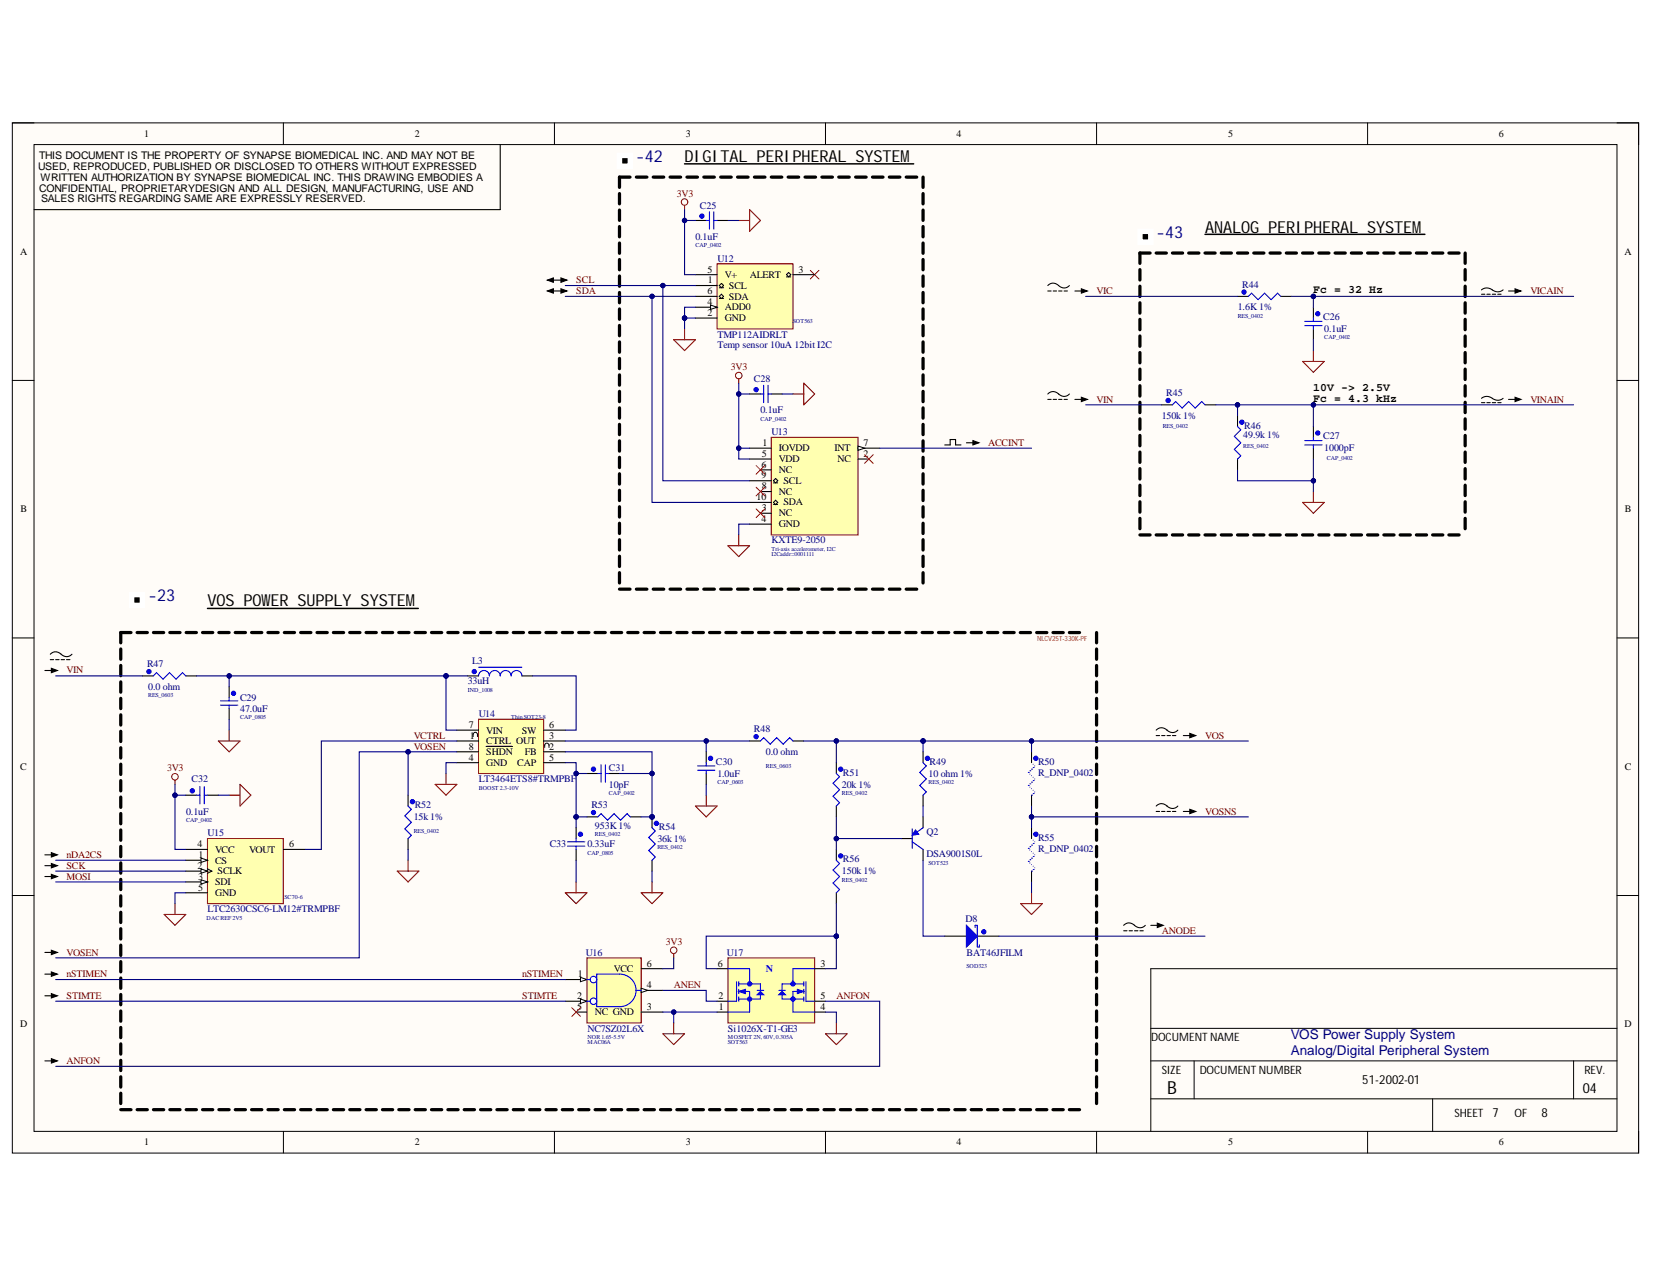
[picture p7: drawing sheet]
<svg xmlns="http://www.w3.org/2000/svg" width="279mm" height="216mm" viewBox="0 0 279 216" stroke-linecap="round" stroke-linejoin="round" font-family="sans-serif">
<defs><g id="words">
<text font-size="3" x="197.3" y="184.8">B</text>
<g font-size="2.8" fill="#000080">
<text x="107.5" y="27.4">-42</text>
<text x="195.4" y="40.2">-43</text>
<text x="25" y="101.6">-23</text>
</g>
<g font-size="2.8">
<text x="115.7" y="27.4">DIGITAL PERIPHERAL SYSTEM</text>
<text x="203.7" y="39.3">ANALOG PERIPHERAL SYSTEM</text>
<text x="35.1" y="102.4">VOS POW</text>
<text x="45.7" y="102.4">ER SUPPLY SYSTEM</text>
</g>
<text font-size="2.4" x="267.6" y="184.6">04</text>
<g font-size="2.3" fill="#000080">
<text x="218.2" y="178.3">Analog/Digital Peripheral System</text>
<text x="218.2" y="175.5">VOS Power Supply System</text>
</g>
<g font-size="2.1">
<text x="230.3" y="183.2">51-2002-01</text>
<text x="260.5" y="188.7">8</text>
</g>
<g font-size="1.9">
<text x="222" y="49.5">Fc = 32 Hz</text>
<text x="222" y="67.9">Fc = 4.3 kHz</text>
<text x="222" y="66">10V -&gt; 2.5V</text>
<text x="194.6" y="175.9">DOCUMENT NAME</text>
<text x="196.4" y="181.4">SIZE</text>
<text x="202.8" y="181.4">DOCUMENT NUMBER</text>
<text x="267.8" y="181.4">REV.</text>
<text x="245.8" y="188.8">SHEET 7</text>
<text x="256" y="188.8">OF</text>
</g>
<g font-size="1.8">
<text x="6.4" y="28.7">USED, REPRODUCED, PUBLISHED OR DISCLOSED TO OTHERS WITHOUT EXPRESSED</text>
<text x="6.6" y="26.9">THIS DOCUMENT IS THE PROPERTY OF SYNAPSE BIOMEDICAL INC. AND MAY NOT BE</text>
<text x="6.6" y="32.4">CONFIDENTIAL, PROPRIETARYDESIGN AND ALL DESIGN, MANUFACTURING, USE AND</text>
<text x="6.8" y="30.5">WRITTEN AUTHORIZATION BY SYNAPSE BIOMEDICAL INC. THIS DRAWING EMBODIES A</text>
<text x="6.9" y="34.1">SALES RIGHTS REGARDING SAME ARE EXPRESSLY RESERVED.</text>
</g>
<g font-size="1.7">
<text x="24.4" y="23.2">1</text>
<text x="70.1" y="23.2">2</text>
<text x="115.9" y="23.2">3</text>
<text x="161.7" y="23.2">4</text>
<text x="207.6" y="23.2">5</text>
<text x="253.3" y="23.2">6</text>
<text x="3.4" y="43">A</text>
<text x="119.6" y="46.1">5</text>
<text x="119.7" y="47.8">1</text>
<text x="122.5" y="46.9">V+</text>
<text x="126.8" y="46.9">ALERT</text>
<text x="135" y="46.1">3</text>
<text x="274.6" y="43">A</text>
<text x="119.6" y="53.3">2</text>
<text x="119.6" y="51.6">4</text>
<text x="119.6" y="49.7">6</text>
<text x="122.5" y="52.4">ADD0</text>
<text x="123.2" y="48.8">SCL</text>
<text x="123.2" y="50.6">SDA</text>
<text x="122.5" y="54.3">GND</text>
<text x="128.8" y="77.2">5</text>
<text x="128.9" y="75.3">1</text>
<text x="131.7" y="76.2">IOVDD</text>
<text x="141" y="76.2">INT</text>
<text x="146" y="77.2">2</text>
<text x="146" y="75.3">7</text>
<text x="128.7" y="79">6</text>
<text x="128.7" y="80.8">9</text>
<text x="128.8" y="82.7">8</text>
<text x="131.7" y="83.6">NC</text>
<text x="131.7" y="78.1">VDD</text>
<text x="131.7" y="79.9">NC</text>
<text x="132.4" y="81.7">SCL</text>
<text x="141.6" y="78.1">NC</text>
<text x="3.5" y="86.6">B</text>
<text x="127.9" y="84.5">10</text>
<text x="128.7" y="88.2">4</text>
<text x="128.8" y="86.3">3</text>
<text x="131.7" y="87.2">NC</text>
<text x="131.7" y="89.1">GND</text>
<text x="132.4" y="85.4">SDA</text>
<text x="274.7" y="86.6">B</text>
<text x="79.2" y="123">7</text>
<text x="79.4" y="124.8">1</text>
<text x="82.2" y="125.7">CTRL OUT</text>
<text x="82.2" y="123.9">VIN</text>
<text x="88.2" y="123.9">SW</text>
<text x="92.8" y="124.8">3</text>
<text x="92.8" y="123">6</text>
<text x="3.4" y="130.1">C</text>
<text x="79.2" y="128.5">4</text>
<text x="79.2" y="126.6">8</text>
<text x="82.2" y="129.4">GND</text>
<text x="82.2" y="127.6">SHDN</text>
<text x="87.4" y="129.4">CAP</text>
<text x="88.7" y="127.6">FB</text>
<text x="92.8" y="126.6">2</text>
<text x="92.8" y="128.5">5</text>
<text x="274.7" y="130.1">C</text>
<text x="33.4" y="143.1">4</text>
<text x="48.9" y="143.1">6</text>
<text x="33.4" y="146.7">2</text>
<text x="33.5" y="148.6">3</text>
<text x="33.6" y="145">1</text>
<text x="36.4" y="145.9">CS</text>
<text x="36.4" y="144">VCC</text>
<text x="36.4" y="149.5">SDI</text>
<text x="36.8" y="147.7">SCLK</text>
<text x="42.1" y="144">VOUT</text>
<text x="33.5" y="150.5">5</text>
<text x="36.4" y="151.4">GND</text>
<text x="97.7" y="165.1">1</text>
<text x="103.8" y="164.2">VCC</text>
<text x="109.3" y="166.9">4</text>
<text x="109.3" y="163.3">6</text>
<text x="121.3" y="163.3">6</text>
<text x="138.7" y="163.3">3</text>
<text x="3.4" y="173.5">D</text>
<text x="97.6" y="168.8">2</text>
<text x="97.6" y="170.6">5</text>
<text x="100.5" y="171.5">NC GND</text>
<text x="109.3" y="170.6">3</text>
<text x="121.4" y="168.8">2</text>
<text x="121.5" y="170.6">1</text>
<text x="138.7" y="168.8">5</text>
<text x="138.7" y="170.6">4</text>
<text x="274.6" y="173.5">D</text>
<text x="24.4" y="193.5">1</text>
<text x="70.1" y="193.5">2</text>
<text x="115.9" y="193.5">3</text>
<text x="161.7" y="193.5">4</text>
<text x="207.6" y="193.5">5</text>
<text x="253.3" y="193.5">6</text>
</g>
<g font-size="1.7" fill="#800000">
<text x="114.4" y="33.2">3V3</text>
<text x="97.4" y="47.8">SCL</text>
<text x="97.4" y="49.7">SDA</text>
<text x="185.4" y="49.7">VIC</text>
<text x="258.7" y="49.7">VICAIN</text>
<text x="123.5" y="62.5">3V3</text>
<text x="185.4" y="68">VIN</text>
<text x="258.7" y="68">VINAIN</text>
<text x="167" y="75.3">ACCINT</text>
<text x="11.2" y="113.8">VIN</text>
<text x="69.9" y="124.8">VCTRL</text>
<text x="203.7" y="124.8">VOS</text>
<text x="28.2" y="130.3">3V3</text>
<text x="69.9" y="126.6">VOSEN</text>
<text x="203.7" y="137.6">VOSNS</text>
<text x="11.2" y="146.7">SCK</text>
<text x="11.2" y="148.6">MOSI</text>
<text x="11.2" y="145">nDA2CS</text>
<text x="11.2" y="161.4">VOSEN</text>
<text x="112.6" y="159.6">3V3</text>
<text x="196.4" y="157.7">ANODE</text>
<text x="11.2" y="165.1">nSTIMEN</text>
<text x="88.3" y="165.1">nSTIMEN</text>
<text x="113.9" y="166.9">ANEN</text>
<text x="11.2" y="168.8">STIMTE</text>
<text x="88.3" y="168.8">STIMTE</text>
<text x="141.4" y="168.8">ANFON</text>
<text x="11.2" y="179.8">ANFON</text>
</g>
<g font-size="1.7" fill="#000080">
<text x="118.3" y="35.2">C25</text>
<text x="117.5" y="40.6">0.1uF</text>
<text x="121.3" y="44.2">U12</text>
<text x="209.2" y="52.4">1.6K 1%</text>
<text x="210" y="48.6">R44</text>
<text x="121.3" y="57.1">TMP112AIDRLT</text>
<text x="121.3" y="58.8">Temp sensor 10uA 12bit I2C</text>
<text x="223.7" y="54.1">C26</text>
<text x="223.8" y="56.1">0.1uF</text>
<text x="127.4" y="64.5">C28</text>
<text x="128.5" y="69.8">0.1uF</text>
<text x="196.4" y="70.7">150k 1%</text>
<text x="197.1" y="66.9">R45</text>
<text x="130.4" y="73.5">U13</text>
<text x="210.1" y="74">49.9k 1%</text>
<text x="210.3" y="72.4">R46</text>
<text x="223.7" y="74.2">C27</text>
<text x="223.8" y="76.2">1000pF</text>
<text x="130.4" y="91.8">KXTE9-2050</text>
<text x="24.9" y="112.7">R47</text>
<text x="79.8" y="112.2">L3</text>
<text x="25" y="116.6">0.0 ohm</text>
<text x="40.6" y="118.4">C29</text>
<text x="79.1" y="115.6">33uH</text>
<text x="40.6" y="120.2">47.0uF</text>
<text x="80.9" y="121.1">U14</text>
<text x="127.4" y="123.7">R48</text>
<text x="102.9" y="130.3">C31</text>
<text x="121" y="129.2">C30</text>
<text x="121.3" y="131.2">1.0uF</text>
<text x="129.5" y="127.6">0.0 ohm</text>
<text x="142.5" y="131">R51</text>
<text x="156.9" y="131.2">10 ohm 1%</text>
<text x="157.1" y="129.2">R49</text>
<text x="175.5" y="129.2">R50</text>
<text x="175.5" y="131">R_DNP_0402</text>
<text x="31.5" y="137.6">0.1uF</text>
<text x="32.4" y="132.1">C32</text>
<text x="70.1" y="136.5">R52</text>
<text x="80.9" y="132.1">LT3464ETS8#TRMPBF</text>
<text x="100" y="136.5">R53</text>
<text x="102.9" y="133">10pF</text>
<text x="142.3" y="133">20k 1%</text>
<text x="35.1" y="141.2">U15</text>
<text x="69.9" y="138.5">15k 1%</text>
<text x="92.9" y="143.1">C33</text>
<text x="99.3" y="143.1">0.33uF</text>
<text x="100.5" y="140">953K1%</text>
<text x="111.1" y="142.2">36k 1%</text>
<text x="111.4" y="140.1">R54</text>
<text x="156.6" y="141.1">Q2</text>
<text x="175.5" y="142">R55</text>
<text x="175.5" y="143.9">R_DNP_0402</text>
<text x="142.3" y="147.7">150k 1%</text>
<text x="142.5" y="145.6">R56</text>
<text x="156.6" y="144.8">DSA9001S0L</text>
<text x="35.1" y="154.1">LTC2630CSC6-LM12#TRMPBF</text>
<text x="163.2" y="155.8">D8</text>
<text x="99" y="161.4">U16</text>
<text x="122.9" y="161.4">U17</text>
<text x="163.4" y="161.4">BAT46JFILM</text>
<text x="99.3" y="174.3">NC7SZ02L6X</text>
<text x="123" y="174.3">Si1026X-T1-GE3</text>
</g>
<text font-size="1.7" fill="#00f" x="129.5" y="164.2">N</text>
<text font-size="1.2" fill="#ee0e22" x="175.3" y="108.4">NLCV25T-330K-PF</text>
<g font-size="1" fill="#000080">
<text x="117.5" y="41.8">CAP_0402</text>
<text x="209.2" y="53.7">RES_0402</text>
<text x="134" y="54.6">SOT563</text>
<text x="223.8" y="57.3">CAP_0402</text>
<text x="128.5" y="71.1">CAP_0402</text>
<text x="196.5" y="72.4">RES_0402</text>
<text x="210.1" y="75.7">RES_0402</text>
<text x="224.3" y="77.7">CAP_0402</text>
<text x="130.4" y="94">I2Caddr=0001111</text>
<text x="130.4" y="93.1">Tri-axis accelerometer, I2C</text>
<text x="25" y="117.7">RES_0603</text>
<text x="79.1" y="116.9">IND_1008</text>
<text x="40.6" y="121.5">CAP_0805</text>
<text x="86.4" y="121.5">ThinSOT23-8</text>
<text x="129.5" y="129.7">RES_0603</text>
<text x="80.9" y="133.4">BOOST 2.3-10V</text>
<text x="102.9" y="134.2">CAP_0402</text>
<text x="121.3" y="132.5">CAP_0603</text>
<text x="142.3" y="134.2">RES_0402</text>
<text x="156.9" y="132.5">RES_0402</text>
<text x="31.5" y="138.9">CAP_0402</text>
<text x="69.9" y="140.7">RES_0402</text>
<text x="100.5" y="141.2">RES_0402</text>
<text x="111.1" y="143.4">RES_0402</text>
<text x="99.3" y="144.4">CAP_0805</text>
<text x="142.3" y="148.9">RES_0402</text>
<text x="156.9" y="146.1">SOT523</text>
<text x="34.9" y="155.4">DACREF 2V5</text>
<text x="48.1" y="151.9">SC70-6</text>
<text x="163.4" y="163.6">SOD323</text>
<text x="99.3" y="176.4">MAC06A</text>
<text x="99.3" y="175.5">NOR1.65-5.5V</text>
<text x="123" y="176.4">SOT563</text>
<text x="123" y="175.5">MOSFET 2N,60V,0.305A</text>
</g>
</g></defs>
<path d="M2.1 20.8h274.9v174h-274.9z" fill-rule="evenodd" fill="#fffcf8"/>
<path d="M2.1 20.8h274.9v174h-274.9z" fill="none" stroke="#000" stroke-width=".17"/>
<path d="M5.8 24.4h267.5v166.7h-267.5z" fill-rule="evenodd" fill="#fffcf8"/>
<g fill="none" stroke="#000" stroke-width=".17">
<path d="M2.1 20.8h3.7M5.8 24.4h267.5v166.7h-267.5zM47.9 20.8v3.6M93.7 20.8v3.6M139.5 20.8v3.6M185.3 20.8v3.6M231.2 20.8v3.6M273.3 20.8h3.7v3.6M2.1 64.3h3.7M273.3 64.3h3.7M2.1 107.8h3.7M273.3 107.8h3.7"/>
<path d="M2.1 151.3h3.7M273.3 151.3h3.7M194.5 179.2h78.8M194.5 173.7h78.8M201.8 179.2v6.4M266 179.2v6.4M273.3 163.6h-78.8v27.5M47.9 191.1v3.7M93.7 191.1v3.7M139.5 191.1v3.7M185.3 191.1v3.7M194.5 185.6h78.8"/>
<path d="M231.2 191.1v3.7M242.2 185.6v5.5M277 191.1v3.7"/>
</g>
<path d="M84.6 24.4v11h-78.8M117.5 37.2h1.9M121.2 37.2h1.8M92.5 47.3l1-.3v.7zM92.5 49.2l1-.4v.7zM92.8 47.3h2.7M92.8 49.2h2.7M94.8 47l1 .3-1 .4zM94.8 48.8l1 .4-1 .3zM200 124.3h1.8M201.1 123.9l1 .4-1 .3z" fill="none" stroke="#000" stroke-width=".18"/>
<circle cx="115.7" cy="34.1" r=".55" fill="none" stroke="#800000" stroke-width=".17"/>
<path d="M115.7 34.7v.7M124.9 37.2h1.8M126.7 35.4l1.8 1.8-1.8 1.9zM113.9 57.4h3.6l-1.8 1.8zM115.7 55.6v1.8" fill="none" stroke="#800000" stroke-width=".18"/>
<path d="M137 45.7l1.4 1.4M138.4 45.7l-1.4 1.4" fill="none" stroke="#f00" stroke-width=".17"/>
<g fill="#000">
<path d="M92.5 47.3l1-.3v.7zM92.5 49.2l1-.4v.7zM94.8 47l1 .3-1 .4zM94.8 48.8l1 .4-1 .3zM201.1 123.9l1 .4-1 .3z"/>
<path d="M22.2 100.4h1.9v1.9h-1.9z" fill-rule="evenodd"/>
</g>
<path d="M22.2 100.4h1.9v1.9h-1.9z" fill="none" stroke="#fff" stroke-width=".91"/>
<path d="M35.1 102.8h35.6" fill="none" stroke="#000" stroke-width=".25"/>
<g fill="none" stroke="#000" stroke-width=".55">
<path d="M20.4 109.6v1.8M20.4 112.4v1.8M20.4 115.2v1.7M20.4 118v1.7M22.1 106.9h-1.7v1.7M23.2 106.9h1.7M25.9 106.9h1.8M28.7 106.9h1.7M31.5 106.9h1.7M34.2 106.9h1.8M37 106.9h1.7M39.8 106.9h1.7"/>
<path d="M42.5 106.9h1.8M45.3 106.9h1.7M48.1 106.9h1.7M50.8 106.9h1.7M53.6 106.9h1.7M56.3 106.9h1.8M59.1 106.9h1.7M61.9 106.9h1.7M64.6 106.9h1.8M67.4 106.9h1.7M70.2 106.9h1.7M72.9 106.9h1.8"/>
<path d="M75.7 106.9h1.7M78.5 106.9h1.7M81.2 106.9h1.8M84 106.9h1.7M86.8 106.9h1.7M89.5 106.9h1.7M92.3 106.9h1.7M95.1 106.9h1.7M97.8 106.9h1.7M100.6 106.9h1.7M103.3 106.9h1.8M106.1 106.9h1.7"/>
<path d="M108.9 106.9h1.7M111.6 106.9h1.8M114.4 106.9h1.7M117.2 106.9h1.7M119.9 106.9h1.8M122.7 106.9h1.7M125.5 106.9h1.7M128.2 106.9h1.8M131 106.9h1.7M133.8 106.9h1.7M136.5 106.9h1.7M139.3 106.9h1.7"/>
<path d="M142 106.9h1.8M144.8 106.9h1.7M147.6 106.9h1.7M150.3 106.9h1.8M153.1 106.9h1.7M155.9 106.9h1.7M158.6 106.9h1.8M161.4 106.9h1.7M164.2 106.9h1.7M166.9 106.9h1.8M169.7 106.9h1.7M172.5 106.9h1.7"/>
<path d="M175.2 106.9h1.7M178 106.9h1.7M180.8 106.9h1.7M185.3 106.9v1.7M185.3 109.6v1.8M185.3 112.4v1.8M185.3 115.2v1.7M185.3 118v1.7M20.4 120.8v1.7M20.4 123.5v1.8M20.4 126.3v1.8M20.4 129.1v1.7"/>
<path d="M20.4 131.9v1.7M20.4 134.7v1.7M20.4 137.4v1.8M185.3 120.8v1.7M185.3 123.5v1.8M185.3 126.3v1.8M185.3 129.1v1.7M185.3 131.9v1.7M185.3 134.7v1.7M185.3 137.4v1.8M20.4 140.2v1.7M20.4 143v1.7"/>
<path d="M20.4 145.8v1.7M20.4 148.6v1.7M20.4 151.3v1.8M20.4 154.1v1.7M20.4 156.9v1.7M20.4 159.7v1.7M185.3 140.2v1.8M185.3 143v1.7M185.3 145.8v1.7M185.3 148.6v1.7M185.3 151.3v1.8M185.3 154.1v1.7"/>
<path d="M185.3 156.9v1.7M185.3 159.7v1.7M20.4 162.4v1.8M20.4 165.2v1.8M20.4 168v1.7M20.4 170.8v1.7M20.4 173.6v1.7M20.4 176.3v1.8M20.4 179.1v1.8M185.3 162.5v1.7M185.3 165.2v1.8M185.3 168v1.7"/>
<path d="M185.3 170.8v1.7M185.3 173.6v1.7M185.3 176.3v1.8M185.3 179.1v1.8M20.4 181.9v1.7M20.4 184.7v1.7M20.4 187.5h1.7M23.2 187.5h1.7M25.9 187.5h1.8M28.7 187.5h1.7M31.5 187.5h1.7M34.2 187.5h1.8"/>
<path d="M37 187.5h1.7M39.8 187.5h1.7M42.5 187.5h1.8M45.3 187.5h1.7M48.1 187.5h1.7M50.8 187.5h1.7M53.6 187.5h1.7M56.3 187.5h1.8M59.1 187.5h1.7M61.9 187.5h1.7M64.6 187.5h1.8M67.4 187.5h1.7"/>
<path d="M70.2 187.5h1.7M72.9 187.5h1.8M75.7 187.5h1.7M78.5 187.5h1.7M81.2 187.5h1.8M84 187.5h1.7M86.8 187.5h1.7M89.5 187.5h1.8M92.3 187.5h1.7M95 187.5h1.8M97.8 187.5h1.7M100.6 187.5h1.7"/>
<path d="M103.3 187.5h1.8M106.1 187.5h1.7M108.9 187.5h1.7M111.6 187.5h1.8M114.4 187.5h1.7M117.2 187.5h1.7M119.9 187.5h1.8M122.7 187.5h1.7M125.5 187.5h1.7M128.2 187.5h1.8M131 187.5h1.7M133.8 187.5h1.7"/>
<path d="M136.5 187.5h1.7M139.3 187.5h1.7M142 187.5h1.8M144.8 187.5h1.7M147.6 187.5h1.7M150.3 187.5h1.8M153.1 187.5h1.7M155.9 187.5h1.7M158.6 187.5h1.8M161.4 187.5h1.7M164.2 187.5h1.7M166.9 187.5h1.8"/>
<path d="M169.7 187.5h1.7M172.5 187.5h1.7M175.2 187.5h1.7M178 187.5h1.7M180.8 187.5h1.7M185.3 181.9v1.7M185.3 184.7v1.7"/>
</g>
<path d="M119.4 37.2h.5M119.9 35.8v2.9M120.7 35.8v2.9M120.7 37.2h.5" fill="none" stroke="#00f" stroke-width=".18"/>
<circle cx="118.6" cy="36.5" r=".37" fill="#00f"/>
<circle cx="118.6" cy="36.5" r=".37" fill="none" stroke="#00f" stroke-width=".17"/>
<g fill="#000">
<path d="M164.5 74.4l1 .4-1 .4z"/>
<path d="M104.7 26.3h1.8v1.8h-1.8z" fill-rule="evenodd"/>
</g>
<path d="M104.7 26.3h1.8v1.8h-1.8z" fill="none" stroke="#fff" stroke-width=".91"/>
<path d="M115.7 27.7h38.7" fill="none" stroke="#000" stroke-width=".25"/>
<g fill="none" stroke="#000" stroke-width=".55">
<path d="M104.7 32.7v1.7M104.7 35.5v1.7M104.7 38.3v1.7M106.5 29.9h-1.8v1.8M107.6 29.9h1.7M110.4 29.9h1.8M113.3 29.9h1.7M116.1 29.9h1.8M119 29.9h1.7M121.8 29.9h1.8M124.7 29.9h1.7M127.5 29.9h1.8"/>
<path d="M130.4 29.9h1.7M133.2 29.9h1.8M136.1 29.9h1.8M138.9 29.9h1.8M141.8 29.9h1.7M144.6 29.9h1.8M147.5 29.9h1.8M150.3 29.9h1.8M153.2 29.9h1.8M156 29.9v1.8M156 32.7v1.7M156 35.5v1.7"/>
<path d="M156 38.3v1.7M104.7 41.1v1.7M104.7 43.8v1.8M104.7 46.6v1.8M104.7 49.4v1.8M104.7 52.2v1.7M104.7 55v1.7M104.7 57.8v1.7M156 41.1v1.7M156 43.8v1.8M156 46.6v1.8M156 49.4v1.8"/>
<path d="M156 52.2v1.7M156 55v1.7M156 57.8v1.7M104.7 60.5v1.8M104.7 63.3v1.8M104.7 66.1v1.8M104.7 68.9v1.7M104.7 71.7v1.7M104.7 74.5v1.7M104.7 77.3v1.7M156 60.5v1.8M156 63.3v1.8"/>
<path d="M156 66.1v1.8M156 68.9v1.7M156 71.7v1.7M156 74.5v1.7M156 77.3v1.7M104.7 80v1.8M104.7 82.8v1.8M104.7 85.6v1.7M104.7 88.4v1.7M104.7 91.2v1.7M104.7 94v1.7M104.7 96.7v1.8"/>
<path d="M104.7 99.5h1.8M107.6 99.5h1.7M110.4 99.5h1.8M113.3 99.5h1.7M116.1 99.5h1.8M119 99.5h1.7M121.8 99.5h1.8M124.7 99.5h1.7M127.5 99.5h1.8M130.4 99.5h1.7M133.2 99.5h1.8M136.1 99.5h1.8"/>
<path d="M138.9 99.5h1.8M141.8 99.5h1.7M144.6 99.5h1.8M147.5 99.5h1.8M150.3 99.5h1.8M153.2 99.5h1.8M156 80v1.8M156 82.8v1.8M156 85.6v1.7M156 88.4v1.7M156 91.2v1.7M156 94v1.7"/>
<path d="M156 96.7v1.8"/>
</g>
<path d="M159.7 75.2h.9v-.9h.9v.9h.9M163.4 74.8h1.8M164.5 74.4l1 .4-1 .4z" fill="none" stroke="#000" stroke-width=".18"/>
<path d="M130.4 73.9h14.6v16.5h-14.6z" fill-rule="evenodd" fill="#ffffb0"/>
<path d="M130.4 73.9h14.6v16.5h-14.6z" fill="none" stroke="#800000" stroke-width=".18"/>
<path d="M126.7 75.7h3.7M126.7 77.5h3.7M128.5 79.4h1.9M145 75.7h3.7M145 77.5h1.9M126.7 88.5h3.7M128.5 86.7h1.9M128.5 83h1.9" fill="none" stroke="#000" stroke-width=".18"/>
<path d="M145 75.3l1.1 .4-1.1 .4z" fill="#f8fcff"/>
<path d="M145 75.3l1.1 .4-1.1 .4zM130.7 84.9l.4-.4 .4 .4-.4 .3zM130.7 81.6h.8M130.7 85.2h.8M131.1 80.8l.4 .4-.4 .4-.4-.4z" fill="none" stroke="#000" stroke-width=".17"/>
<path d="M126.7 66.6h1.8M130.4 66.6h1.8M126.7 81.2h3.7M126.7 84.9h3.7" fill="none" stroke="#000" stroke-width=".18"/>
<path d="M127.8 78.6l1.5 1.5M129.3 78.6l-1.5 1.5M146.1 76.8l1.5 1.5M147.6 76.8l-1.5 1.5M127.8 86l1.5 1.4M127.8 82.3l1.5 1.5M129.3 86l-1.5 1.4M129.3 82.3l-1.5 1.5" fill="none" stroke="#f00" stroke-width=".17"/>
<path d="M123 92.2h3.7l-1.8 1.8zM124.9 90.4v1.8" fill="none" stroke="#800000" stroke-width=".18"/>
<path d="M128.5 66.6h.6M129.1 65.1v2.9M129.8 65.1v2.9M129.8 66.6h.6" fill="none" stroke="#00f" stroke-width=".18"/>
<circle cx="127.8" cy="65.8" r=".37" fill="#00f"/>
<circle cx="127.8" cy="65.8" r=".37" fill="none" stroke="#00f" stroke-width=".17"/>
<path d="M124.9 64v.7M134 66.6h1.9M135.9 64.7l1.8 1.9-1.8 1.8z" fill="none" stroke="#800000" stroke-width=".18"/>
<circle cx="124.9" cy="63.4" r=".55" fill="none" stroke="#800000" stroke-width=".17"/>
<path d="M121.2 44.6h12.8v11h-12.8z" fill-rule="evenodd" fill="#ffffb0"/>
<path d="M121.2 44.6h12.8v11h-12.8z" fill="none" stroke="#800000" stroke-width=".18"/>
<path d="M117.5 53.7h3.7M117.5 48.2h3.7M117.5 51.9h3.7M134 46.4h3.7" fill="none" stroke="#000" stroke-width=".18"/>
<path d="M121.6 48.2l.3-.3 .4 .3-.4 .4zM121.6 48.6h.7M132.9 46.4l.4-.4 .4 .4-.4 .4zM132.9 46.8h.8" fill="none" stroke="#000" stroke-width=".17"/>
<path d="M120.1 51.5l1.1 .4-1.1 .4z" fill="#f8fcff"/>
<path d="M120.1 51.5l1.1 .4-1.1 .4zM121.6 50.1l.3-.4 .4 .4-.4 .3zM121.6 50.4h.7" fill="none" stroke="#000" stroke-width=".17"/>
<path d="M117.5 46.4h3.7M117.5 50.1h3.7M126.7 125.2h1.8M134 125.2h1.9" fill="none" stroke="#000" stroke-width=".18"/>
<path d="M128.5 125.2l.6-.6 1.1 1.1 1.1-1.1 1.1 1.1 1.1-1.1 .5 .6" fill="none" stroke="#00f" stroke-width=".18"/>
<circle cx="127.8" cy="124.4" r=".37" fill="#00f"/>
<circle cx="127.8" cy="124.4" r=".37" fill="none" stroke="#00f" stroke-width=".17"/>
<g fill="none" stroke="#800000" stroke-width=".18">
<path d="M29.6 131.8v.7M36.9 125.2h3.7l-1.9 1.8zM38.7 123.3v1.9M38.7 134.3h1.9M40.6 132.5l1.8 1.8-1.8 1.9zM73.6 132.5h3.6l-1.8 1.8zM75.4 130.7v1.8M117.5 136.2h3.7l-1.8 1.8zM119.4 134.3v1.9M27.7 154.5h3.7l-1.8 1.8zM29.6 152.7v1.8M67.1 147.2h3.7l-1.8 1.8z"/>
<path d="M69 145.3v1.9M108.4 150.8h3.6l-1.8 1.9zM110.2 149v1.8"/>
</g>
<circle cx="29.6" cy="131.2" r=".55" fill="none" stroke="#800000" stroke-width=".17"/>
<path d="M7.6 144.4h1.8M7.6 146.2h1.8M7.6 148.1h1.8M8.7 144l1 .4-1 .4zM8.7 145.9l1 .3-1 .4zM8.7 147.7l1 .4-1 .3zM141.4 143.5v1.8M141.4 150.8v1.9M7.6 160.9h1.8M8.7 160.5l1 .4-1 .4z" fill="none" stroke="#000" stroke-width=".18"/>
<path d="M8.7 144l1 .4-1 .4zM8.7 145.9l1 .3-1 .4zM8.7 147.7l1 .4-1 .3zM8.7 160.5l1 .4-1 .4z" fill="#000"/>
<path d="M141.4 145.3l.5 .6-1.1 1.1 1.1 1.1-1.1 1.1 1.1 1.1-.5 .5" fill="none" stroke="#00f" stroke-width=".18"/>
<circle cx="142.1" cy="144.6" r=".36" fill="#00f"/>
<circle cx="142.1" cy="144.6" r=".36" fill="none" stroke="#00f" stroke-width=".17"/>
<g fill="none" stroke="#000" stroke-width=".18">
<path d="M24.1 114.2h1.8M31.4 114.2h1.8M195.4 123.3a1.53 1.53 0 0 1 2.1 .3 1.17 1.17 0 0 0 1.6-.3M195.4 124.3h.6M196.3 124.3h.6M197.3 124.3h.5M198.2 124.3h.6M194.5 156.3h1.8M195.6 156l1 .3-1 .4zM7.6 164.6h1.8M7.6 168.2h1.8M7.6 179.2h1.8"/>
<path d="M8.7 164.2l1 .4-1 .3zM8.7 167.9l1 .3-1 .4zM8.7 178.9l1 .3-1 .4z"/>
</g>
<path d="M195.6 156l1 .3-1 .4zM8.7 164.2l1 .4-1 .3zM8.7 167.9l1 .3-1 .4zM8.7 178.9l1 .3-1 .4z" fill="#000"/>
<path d="M112 174.6h3.7l-1.8 1.9zM113.9 161.1v.7M113.9 172.8v1.8M139.5 174.6h3.7l-1.8 1.9zM141.4 172.8v1.8" fill="none" stroke="#800000" stroke-width=".18"/>
<path d="M96.6 170.2l1.5 1.5M98.1 170.2l-1.5 1.5" fill="none" stroke="#f00" stroke-width=".17"/>
<circle cx="113.9" cy="160.5" r=".55" fill="none" stroke="#800000" stroke-width=".17"/>
<path d="M25.9 114.2l.6-.6 1.1 1.1 1.1-1.1 1.1 1.1 1.1-1.1 .5 .6" fill="none" stroke="#00f" stroke-width=".18"/>
<circle cx="25.2" cy="113.5" r=".37" fill="#00f"/>
<circle cx="25.2" cy="113.5" r=".37" fill="none" stroke="#00f" stroke-width=".17"/>
<path d="M31.4 134.3h1.8M35.1 134.3h1.8" fill="none" stroke="#000" stroke-width=".18"/>
<path d="M33.2 134.3h.6M33.8 132.9v2.9M34.5 132.9v2.9M34.5 134.3h.6" fill="none" stroke="#00f" stroke-width=".18"/>
<circle cx="32.5" cy="133.6" r=".37" fill="#00f"/>
<circle cx="32.5" cy="133.6" r=".37" fill="none" stroke="#00f" stroke-width=".17"/>
<path d="M80.9 121.5h11v9.2h-11z" fill-rule="evenodd" fill="#ffffb0"/>
<path d="M80.9 121.5h11v9.2h-11z" fill="none" stroke="#800000" stroke-width=".18"/>
<path d="M79.1 114.2h1.8M88.2 114.2h1.8M77.2 125.2h3.7M77.2 127h3.7M77.2 128.8h3.7M77.2 123.3h3.7M82.2 126.1h4.4M91.9 125.2h3.6M91.9 127h3.6M91.9 128.8h3.6M91.9 123.3h3.6" fill="none" stroke="#000" stroke-width=".18"/>
<path d="M80 124.4v-.3a.37 .37 0 0 1 .3-.4 .37 .37 0 0 1 .4 .4v.3M92.1 126.3v-.4a.36 .36 0 0 1 .3-.4 .36 .36 0 0 1 .4 .4v.4" fill="none" stroke="#000" stroke-width=".17"/>
<path d="M80.9 114.2a.91 .91 0 0 1 .9-.9 .91 .91 0 0 1 .9 .9 .92 .92 0 0 1 .9-.9 .92 .92 0 0 1 1 .9 .92 .92 0 0 1 .9-.9 .92 .92 0 0 1 .9 .9 .92 .92 0 0 1 .9-.9 .92 .92 0 0 1 .9 .9M80.9 112.7h7.3" fill="none" stroke="#00f" stroke-width=".18"/>
<circle cx="80.2" cy="113.5" r=".37" fill="#00f"/>
<circle cx="80.2" cy="113.5" r=".37" fill="none" stroke="#00f" stroke-width=".17"/>
<path d="M35.1 141.7h12.8v11h-12.8z" fill-rule="evenodd" fill="#ffffb0"/>
<path d="M35.1 141.7h12.8v11h-12.8z" fill="none" stroke="#800000" stroke-width=".18"/>
<path d="M31.4 150.8h3.7M31.4 145.3h3.7M47.9 143.5h3.7" fill="none" stroke="#000" stroke-width=".18"/>
<path d="M34 145l1.1 .3-1.1 .4z" fill="#f8fcff"/>
<path d="M34 145l1.1 .3-1.1 .4z" fill="none" stroke="#000" stroke-width=".17"/>
<path d="M31.4 143.5h3.7M31.4 147.2h3.7" fill="none" stroke="#000" stroke-width=".18"/>
<path d="M34 146.8l1.1 .4-1.1 .3z" fill="#f8fcff"/>
<path d="M34 146.8l1.1 .4-1.1 .3zM35.1 146.8l.7 .4-.7 .3" fill="none" stroke="#000" stroke-width=".17"/>
<path d="M31.4 149h3.7" fill="none" stroke="#000" stroke-width=".18"/>
<path d="M34 148.6l1.1 .4-1.1 .4z" fill="#f8fcff"/>
<path d="M34 148.6l1.1 .4-1.1 .4z" fill="none" stroke="#000" stroke-width=".17"/>
<path d="M99.2 161.8h9.2v11h-9.2z" fill-rule="evenodd" fill="#ffffb0"/>
<path d="M99.2 161.8h9.2v11h-9.2z" fill="none" stroke="#800000" stroke-width=".18"/>
<path d="M95.5 169.1h3.7" fill="none" stroke="#000" stroke-width=".18"/>
<path d="M98.1 168.8l1.1 .3-1.1 .4z" fill="#f8fcff"/>
<path d="M98.1 168.8l1.1 .3-1.1 .4z" fill="none" stroke="#000" stroke-width=".17"/>
<path d="M95.5 165.5h3.7" fill="none" stroke="#000" stroke-width=".18"/>
<path d="M98.1 165.1l1.1 .4-1.1 .3z" fill="#f8fcff"/>
<path d="M98.1 165.1l1.1 .4-1.1 .3z" fill="none" stroke="#000" stroke-width=".17"/>
<path d="M108.4 167.3h3.6" fill="none" stroke="#000" stroke-width=".18"/>
<path d="M108.4 166.9l1.1 .4-1.1 .4z" fill="#f8fcff"/>
<path d="M108.4 166.9l1.1 .4-1.1 .4z" fill="none" stroke="#000" stroke-width=".17"/>
<path d="M108.4 163.6h3.6" fill="none" stroke="#000" stroke-width=".18"/>
<path d="M99.2 165.5h.6M99.2 169.1h.6M100.9 164.6h3.8" fill="none" stroke="#00f" stroke-width=".18"/>
<circle cx="100.3" cy="169.1" r=".55" fill="#f8fcff"/>
<circle cx="100.3" cy="169.1" r=".55" fill="none" stroke="#00f" stroke-width=".18"/>
<circle cx="100.3" cy="165.5" r=".55" fill="#f8fcff"/>
<g fill="none" stroke="#00f" stroke-width=".18">
<path d="M156 128.8l.6 .6-1.1 1.1 1.1 1.1-1.1 1.1 1.1 1.1-.6 .5M100.9 164.6v5.5h3.8M104.7 164.6a2.76 2.76 0 0 1 2.8 2.7 2.76 2.76 0 0 1-2.8 2.8M107.5 167.3h.9"/>
<circle cx="100.3" cy="165.5" r=".55"/>
</g>
<path d="M156 127v1.8M156 134.3v1.9M97.4 171h1.8M108.4 171h3.6" fill="none" stroke="#000" stroke-width=".18"/>
<circle cx="156.8" cy="128.1" r=".37" fill="#00f"/>
<circle cx="156.8" cy="128.1" r=".37" fill="none" stroke="#00f" stroke-width=".17"/>
<path d="M141.4 128.8v1.9M141.4 136.2v1.8" fill="none" stroke="#000" stroke-width=".18"/>
<path d="M141.4 130.7l.5 .5-1.1 1.1 1.1 1.1-1.1 1.1 1.1 1.1-.5 .6" fill="none" stroke="#00f" stroke-width=".18"/>
<circle cx="142.1" cy="129.9" r=".36" fill="#00f"/>
<circle cx="142.1" cy="129.9" r=".36" fill="none" stroke="#00f" stroke-width=".17"/>
<path d="M99.2 130.7h1.8M102.9 130.7h1.8" fill="none" stroke="#000" stroke-width=".18"/>
<path d="M101 130.7h.6M101.6 129.2v2.9M102.3 129.2v2.9M102.3 130.7h.6" fill="none" stroke="#00f" stroke-width=".18"/>
<circle cx="100.3" cy="129.9" r=".36" fill="#00f"/>
<circle cx="100.3" cy="129.9" r=".36" fill="none" stroke="#00f" stroke-width=".17"/>
<path d="M97.4 139.8v1.9M97.4 143.5v1.8" fill="none" stroke="#000" stroke-width=".18"/>
<path d="M95.9 142.9h2.9M95.9 142.2h2.9M97.4 141.7v.5M97.4 142.9v.6" fill="none" stroke="#00f" stroke-width=".18"/>
<circle cx="98.1" cy="140.9" r=".37" fill="#00f"/>
<circle cx="98.1" cy="140.9" r=".37" fill="none" stroke="#00f" stroke-width=".17"/>
<path d="M99.2 138h1.8M106.5 138h1.9" fill="none" stroke="#000" stroke-width=".18"/>
<path d="M101 138l.6-.5 1.1 1.1 1.1-1.1 1.1 1.1 1.1-1.1 .5 .5" fill="none" stroke="#00f" stroke-width=".18"/>
<circle cx="100.3" cy="137.3" r=".36" fill="#00f"/>
<circle cx="100.3" cy="137.3" r=".36" fill="none" stroke="#00f" stroke-width=".17"/>
<circle cx="110.2" cy="138" r=".37" fill="#000080"/>
<circle cx="110.2" cy="138" r=".37" fill="none" stroke="#000080" stroke-width=".17"/>
<path d="M110.2 138v1.8" fill="none" stroke="#000" stroke-width=".18"/>
<circle cx="110.2" cy="138" r=".37" fill="#000080"/>
<circle cx="110.2" cy="138" r=".37" fill="none" stroke="#000080" stroke-width=".17"/>
<path d="M110.2 145.3v1.9" fill="none" stroke="#000" stroke-width=".18"/>
<path d="M110.2 139.8l.6 .6-1.1 1.1 1.1 1.1-1.1 1.1 1.1 1.1-.6 .5" fill="none" stroke="#00f" stroke-width=".18"/>
<circle cx="110.9" cy="139.1" r=".37" fill="#00f"/>
<circle cx="110.9" cy="139.1" r=".37" fill="none" stroke="#00f" stroke-width=".17"/>
<path d="M69 134.3v1.9M69 141.7v1.8" fill="none" stroke="#000" stroke-width=".18"/>
<path d="M69 136.2l.5 .5-1.1 1.1 1.1 1.1-1.1 1.1 1.1 1.1-.5 .6" fill="none" stroke="#00f" stroke-width=".18"/>
<circle cx="69.7" cy="135.4" r=".37" fill="#00f"/>
<circle cx="69.7" cy="135.4" r=".37" fill="none" stroke="#00f" stroke-width=".17"/>
<path d="M95.5 150.8h3.7l-1.8 1.9zM97.4 149v1.8" fill="none" stroke="#800000" stroke-width=".18"/>
<path d="M119.4 127v1.8M119.4 130.7v1.8" fill="none" stroke="#000" stroke-width=".18"/>
<path d="M117.9 130.1h2.9M117.9 129.4h2.9M119.4 128.8v.6M119.4 130.1v.6" fill="none" stroke="#00f" stroke-width=".18"/>
<circle cx="120.1" cy="128.1" r=".37" fill="#00f"/>
<circle cx="120.1" cy="128.1" r=".37" fill="none" stroke="#00f" stroke-width=".17"/>
<path d="M159.7 158.2h3.7M165.2 158.2h3.6" fill="none" stroke="#000" stroke-width=".18"/>
<path d="M163.4 156.3l1.8 1.9-1.8 1.8z" fill="#00f"/>
<path d="M163.4 156.3l1.8 1.9-1.8 1.8zM164.8 156.7v-.4h.4v3.7h.4v-.4" fill="none" stroke="#00f" stroke-width=".18"/>
<circle cx="166.3" cy="157.4" r=".37" fill="#00f"/>
<circle cx="166.3" cy="157.4" r=".37" fill="none" stroke="#00f" stroke-width=".17"/>
<path d="M7.6 113.3h1.8M8.7 112.9l1 .4-1 .3zM156 138v1.8M152.4 141.7h1.8M156 143.5v1.8" fill="none" stroke="#000" stroke-width=".18"/>
<path d="M8.7 112.9l1 .4-1 .3z" fill="#000"/>
<path d="M156 139.8l-1.3 .9M154.2 140v3.3M154.2 142.2l1.8 1.3" fill="none" stroke="#00f" stroke-width=".18"/>
<path d="M154.7 140.2l.6 .7-1.1 .2z" fill="#00f"/>
<path d="M154.7 140.2l.6 .7-1.1 .2z" fill="none" stroke="#00f" stroke-width=".17"/>
<path d="M172.5 152.7h3.7l-1.8 1.8zM174.4 150.8v1.9" fill="none" stroke="#800000" stroke-width=".18"/>
<path d="M174.4 127v1.8M174.4 134.3v1.9M195.4 136.2a1.53 1.53 0 0 1 2.1 .2 1.2 1.2 0 0 0 1.6-.2M195.4 137.1h.6M196.3 137.1h.6M197.3 137.1h.5M198.2 137.1h.6M200 137.1h1.8M201.1 136.7l1 .4-1 .4z" fill="none" stroke="#000" stroke-width=".18"/>
<path d="M201.1 136.7l1 .4-1 .4z" fill="#000"/>
<g fill="none" stroke="#00f" stroke-width=".18">
<path d="M173.8 132.7h.1M173.8 130.5h.1M174.1 133h.1M174.1 130.8h.1M174.1 132.4h.1M174.1 130.2h.1M174.3 133.2h.1M174.3 131h.1M174.4 134.3h.1M174.4 132.1h.1M174.4 129.9h.1M174.6 133.5h.1"/>
<path d="M174.6 131.3h.1M174.6 129.1h.1M174.6 134.1h.1M174.6 131.9h.1M174.6 129.7h.1M174.9 133.8h.1M174.9 131.6h.1M174.9 129.4h.1"/>
</g>
<circle cx="175.1" cy="128.1" r=".37" fill="#00f"/>
<circle cx="175.1" cy="128.1" r=".37" fill="none" stroke="#00f" stroke-width=".17"/>
<path d="M174.4 139.8v1.9M174.4 147.2v1.8" fill="none" stroke="#000" stroke-width=".18"/>
<g fill="none" stroke="#00f" stroke-width=".18">
<path d="M173.8 145.5h.1M173.8 143.3h.1M174.1 145.8h.1M174.1 143.6h.1M174.1 145.2h.1M174.1 143h.1M174.3 146.1h.1M174.3 143.9h.1M174.4 147.2h.1M174.4 145h.1M174.4 142.8h.1M174.6 146.3h.1"/>
<path d="M174.6 144.1h.1M174.6 141.9h.1M174.6 146.9h.1M174.6 144.7h.1M174.6 142.5h.1M174.9 146.6h.1M174.9 144.4h.1M174.9 142.2h.1"/>
</g>
<circle cx="175.1" cy="140.9" r=".37" fill="#00f"/>
<circle cx="175.1" cy="140.9" r=".37" fill="none" stroke="#00f" stroke-width=".17"/>
<path d="M123 161.8h14.7v11h-14.7z" fill-rule="evenodd" fill="#ffffb0"/>
<path d="M123 161.8h14.7v11h-14.7z" fill="none" stroke="#800000" stroke-width=".18"/>
<path d="M121.2 163.6h1.8M121.2 169.1h1.8M121.2 171h1.8" fill="none" stroke="#000" stroke-width=".18"/>
<path d="M124.5 165.8v3.3h-1.5M124.9 166.2h1.8M124.9 167.5h1.8v3.5M124.9 168.8h1.8M124.9 165.8v.8M124.9 167.1v.8M124.9 168.4v.7" fill="none" stroke="#00f" stroke-width=".18"/>
<path d="M124.9 167.5l1.1-.4v.8z" fill="#00f"/>
<path d="M124.9 167.5l1.1-.4v.8z" fill="none" stroke="#00f" stroke-width=".17"/>
<path d="M126.7 163.6v2.6" fill="none" stroke="#00f" stroke-width=".18"/>
<path d="M128 168l.5-.5 .6 .5z" fill="#00f"/>
<path d="M126.7 166.2h1.8v1.1M128 168l.5-.5 .6 .5zM128 167.3h1.1M128.5 168v.8h-1.8" fill="none" stroke="#00f" stroke-width=".18"/>
<circle cx="126.7" cy="166.2" r=".37" fill="#00f"/>
<circle cx="126.7" cy="166.2" r=".37" fill="none" stroke="#00f" stroke-width=".17"/>
<circle cx="126.7" cy="168.8" r=".37" fill="#00f"/>
<circle cx="126.7" cy="168.8" r=".37" fill="none" stroke="#00f" stroke-width=".17"/>
<path d="M123 171h3.7M123 163.6h3.7M132.2 166.2h1.8M132.2 168.8h1.8M135.9 167.5h-1.9v3.5M135.9 165.8v.8M135.9 167.1v.8M135.9 168.4v.7M136.2 165.8v3.3h1.5" fill="none" stroke="#00f" stroke-width=".18"/>
<path d="M134.8 167.1l1.1 .4-1.1 .4z" fill="#00f"/>
<path d="M134.8 167.1l1.1 .4-1.1 .4z" fill="none" stroke="#00f" stroke-width=".17"/>
<path d="M134 163.6v2.6" fill="none" stroke="#00f" stroke-width=".18"/>
<path d="M131.6 168l.6-.5 .6 .5z" fill="#00f"/>
<path d="M131.6 168l.6-.5 .6 .5zM131.6 167.3h1.2M132.2 166.2v1.1M132.2 168v.8M134 166.2h1.9M134 168.8h1.9" fill="none" stroke="#00f" stroke-width=".18"/>
<circle cx="134" cy="166.2" r=".37" fill="#00f"/>
<circle cx="134" cy="166.2" r=".37" fill="none" stroke="#00f" stroke-width=".17"/>
<circle cx="134" cy="168.8" r=".37" fill="#00f"/>
<circle cx="134" cy="168.8" r=".37" fill="none" stroke="#00f" stroke-width=".17"/>
<path d="M37.3 119.1h2.9M37.3 118.4h2.9M38.7 117.9v.5M38.7 119.1v.6M134 171h3.7M134 163.6h3.7" fill="none" stroke="#00f" stroke-width=".18"/>
<path d="M38.7 116v1.9M38.7 119.7v1.8M137.7 169.1h1.8M137.7 163.6h1.8M137.7 171h1.8" fill="none" stroke="#000" stroke-width=".18"/>
<circle cx="39.5" cy="117.1" r=".36" fill="#00f"/>
<circle cx="39.5" cy="117.1" r=".36" fill="none" stroke="#00f" stroke-width=".17"/>
<path d="M222 59.2v1.9M220.2 61.1h3.6l-1.8 1.8zM220.2 84.9h3.6l-1.8 1.8zM222 83v1.9" fill="none" stroke="#800000" stroke-width=".18"/>
<g fill="none" stroke="#000" stroke-width=".18">
<path d="M177.1 48.2a1.49 1.49 0 0 1 2.1 .3 1.2 1.2 0 0 0 1.6-.3M177.1 49.2h.6M178 49.2h.6M178.9 49.2h.6M179.9 49.2h.5M181.7 49.2h1.8M182.8 48.8l1 .4-1 .3zM209.2 50.1h1.8M216.5 50.1h1.8M250.4 49a1.99 1.99 0 0 1 2.3 .2 1.43 1.43 0 0 0 1.4-.2M250.4 49.7h.6M251.3 49.7h.6"/>
<path d="M252.2 49.7h.6M253.2 49.7h.5M255 49.2h1.8M256.1 48.8l1 .4-1 .3zM177.1 66.6a1.49 1.49 0 0 1 2.1 .2 1.2 1.2 0 0 0 1.6-.2M177.1 67.5h.6M178 67.5h.6M178.9 67.5h.6M179.9 67.5h.5M181.7 67.5h1.8M182.8 67.1l1 .4-1 .3zM250.4 67.3a1.92 1.92 0 0 1 2.2 .2 1.36 1.36 0 0 0 1.5-.2"/>
<path d="M250.4 68h.6M251.3 68h.6M252.2 68h.6M253.2 68h.5M255 67.5h1.8M256.1 67.1l1 .4-1 .3z"/>
</g>
<g fill="#000">
<path d="M182.8 48.8l1 .4-1 .3zM256.1 48.8l1 .4-1 .3zM182.8 67.1l1 .4-1 .3zM256.1 67.1l1 .4-1 .3z"/>
<path d="M192.7 39.1h1.8v1.8h-1.8z" fill-rule="evenodd"/>
</g>
<path d="M192.7 39.1h1.8v1.8h-1.8z" fill="none" stroke="#fff" stroke-width=".92"/>
<path d="M203.7 39.6h37.1" fill="none" stroke="#000" stroke-width=".25"/>
<g fill="none" stroke="#000" stroke-width=".55">
<path d="M192.7 45.5v1.8M192.7 48.3v1.8M192.7 51.1v1.8M192.7 53.9v1.8M192.7 56.8v1.7M192.7 59.6v1.7M194.4 42.7h-1.7v1.8M195.4 42.7h1.7M198.2 42.7h1.7M200.9 42.7h1.7M203.7 42.7h1.7M206.4 42.7h1.7"/>
<path d="M209.2 42.7h1.7M211.9 42.7h1.7M214.7 42.7h1.7M217.4 42.7h1.7M220.2 42.7h1.7M222.9 42.7h1.7M225.7 42.7h1.7M228.4 42.7h1.7M231.2 42.7h1.7M233.9 42.7h1.7M236.7 42.7h1.7M239.4 42.7h1.7"/>
<path d="M242.2 42.7h1.7M244.9 42.7h1.7M247.6 42.7v1.8M247.6 45.5v1.8M247.6 48.3v1.8M247.6 51.1v1.8M247.6 53.9v1.8M247.6 56.8v1.7M247.6 59.6v1.7M192.7 62.4v1.7M192.7 65.2v1.7M192.7 68v1.7"/>
<path d="M192.7 70.8v1.7M192.7 73.6v1.7M192.7 76.4v1.7M192.7 79.2v1.7M247.6 62.4v1.7M247.6 65.2v1.7M247.6 68v1.7M247.6 70.8v1.7M247.6 73.6v1.7M247.6 76.4v1.7M247.6 79.2v1.7M192.7 82v1.7"/>
<path d="M192.7 84.8v1.7M192.7 87.6v1.7M192.7 90.4h1.7M195.4 90.4h1.7M198.2 90.4h1.7M200.9 90.4h1.7M203.7 90.4h1.7M206.4 90.4h1.7M209.2 90.4h1.7M211.9 90.4h1.7M214.7 90.4h1.7M217.4 90.4h1.7"/>
<path d="M220.2 90.4h1.7M222.9 90.4h1.7M225.7 90.4h1.7M228.4 90.4h1.7M231.2 90.4h1.7M233.9 90.4h1.7M236.7 90.4h1.7M239.4 90.4h1.7M242.2 90.4h1.7M244.9 90.4h1.7M247.6 82v1.7M247.6 84.8v1.7"/>
<path d="M247.6 87.6v1.7"/>
</g>
<path d="M211 50.1l.6-.6 1.1 1.1 1.1-1.1 1.1 1.1 1-1.1 .6 .6" fill="none" stroke="#00f" stroke-width=".18"/>
<circle cx="210.3" cy="49.3" r=".37" fill="#00f"/>
<circle cx="210.3" cy="49.3" r=".37" fill="none" stroke="#00f" stroke-width=".17"/>
<path d="M222 51.9v1.8M222 55.6v1.8" fill="none" stroke="#000" stroke-width=".18"/>
<path d="M220.5 55h3M220.5 54.3h3M222 53.7v.6M222 55v.6" fill="none" stroke="#00f" stroke-width=".18"/>
<circle cx="222.7" cy="53" r=".37" fill="#00f"/>
<circle cx="222.7" cy="53" r=".37" fill="none" stroke="#00f" stroke-width=".17"/>
<path d="M222 72.1v1.8M222 75.7v1.9" fill="none" stroke="#000" stroke-width=".18"/>
<path d="M220.5 75.2h3M220.5 74.4h3M222 73.9v.5M222 75.2v.5" fill="none" stroke="#00f" stroke-width=".18"/>
<circle cx="222.7" cy="73.2" r=".37" fill="#00f"/>
<circle cx="222.7" cy="73.2" r=".37" fill="none" stroke="#00f" stroke-width=".17"/>
<path d="M196.3 68.4h1.9M203.7 68.4h1.8" fill="none" stroke="#000" stroke-width=".18"/>
<path d="M198.2 68.4l.5-.6 1.1 1.1 1.1-1.1 1.1 1.1 1.1-1.1 .6 .6" fill="none" stroke="#00f" stroke-width=".18"/>
<circle cx="197.4" cy="67.7" r=".37" fill="#00f"/>
<circle cx="197.4" cy="67.7" r=".37" fill="none" stroke="#00f" stroke-width=".17"/>
<path d="M209.2 70.2v1.9M209.2 77.6v1.8" fill="none" stroke="#000" stroke-width=".18"/>
<path d="M209.2 72.1l.5 .5-1.1 1.1 1.1 1.1-1.1 1.1 1.1 1.1-.5 .6" fill="none" stroke="#00f" stroke-width=".18"/>
<circle cx="209.9" cy="71.3" r=".37" fill="#00f"/>
<circle cx="209.9" cy="71.3" r=".37" fill="none" stroke="#00f" stroke-width=".17"/>
<path d="M8.5 110.5a1.52 1.52 0 0 1 2.1 .2 1.19 1.19 0 0 0 1.6-.2M8.5 111.4h.6M9.4 111.4h.6M10.3 111.4h.6M11.2 111.4h.6M189.9 156.3a1.45 1.45 0 0 1 2.1 .2 1.21 1.21 0 0 0 1.6-.2M189.9 157.2h.6M190.8 157.2h.6M191.8 157.2h.5M192.7 157.2h.5" fill="none" stroke="#000" stroke-width=".18"/>
<path d="M222 57.4v1.8M77.2 127h-16.5v34.8h-51.3M9.4 169.1h86.1M9.4 165.5h86.1M139.5 169.1h9.2v11h-139.3" fill="none" stroke="#000080" stroke-width=".18"/>
<circle cx="69" cy="127" r=".37" fill="#000080"/>
<circle cx="69" cy="127" r=".37" fill="none" stroke="#000080" stroke-width=".17"/>
<path d="M9.4 114.2h14.7M29.6 132.5v11h1.8M9.4 149h22M9.4 147.2h22M9.4 145.3h22M31.4 150.8h-1.8v1.9" fill="none" stroke="#000080" stroke-width=".18"/>
<circle cx="29.6" cy="134.3" r=".37" fill="#000080"/>
<circle cx="29.6" cy="134.3" r=".37" fill="none" stroke="#000080" stroke-width=".17"/>
<path d="M29.6 134.3h1.8" fill="none" stroke="#000080" stroke-width=".18"/>
<circle cx="29.6" cy="134.3" r=".37" fill="#000080"/>
<circle cx="29.6" cy="134.3" r=".37" fill="none" stroke="#000080" stroke-width=".17"/>
<path d="M33.2 114.2h42.2" fill="none" stroke="#000080" stroke-width=".18"/>
<circle cx="75.4" cy="114.2" r=".37" fill="#000080"/>
<circle cx="75.4" cy="114.2" r=".37" fill="none" stroke="#000080" stroke-width=".17"/>
<circle cx="38.7" cy="114.2" r=".37" fill="#000080"/>
<circle cx="38.7" cy="114.2" r=".37" fill="none" stroke="#000080" stroke-width=".17"/>
<path d="M75.4 114.2v9.1h1.8M36.9 134.3h1.8M77.2 125.2h-22.9v18.3h-2.7M77.2 128.8h-1.8v1.9" fill="none" stroke="#000080" stroke-width=".18"/>
<circle cx="75.4" cy="114.2" r=".37" fill="#000080"/>
<circle cx="75.4" cy="114.2" r=".37" fill="none" stroke="#000080" stroke-width=".17"/>
<path d="M75.4 114.2h3.7" fill="none" stroke="#000080" stroke-width=".18"/>
<circle cx="75.4" cy="114.2" r=".37" fill="#000080"/>
<circle cx="75.4" cy="114.2" r=".37" fill="none" stroke="#000080" stroke-width=".17"/>
<path d="M90 114.2h7.4v9.1h-1.9M95.5 128.8h1.9v9.2" fill="none" stroke="#000080" stroke-width=".18"/>
<circle cx="97.4" cy="138" r=".37" fill="#000080"/>
<circle cx="97.4" cy="138" r=".37" fill="none" stroke="#000080" stroke-width=".17"/>
<circle cx="97.4" cy="130.7" r=".37" fill="#000080"/>
<circle cx="97.4" cy="130.7" r=".37" fill="none" stroke="#000080" stroke-width=".17"/>
<path d="M95.5 127h14.7v11" fill="none" stroke="#000080" stroke-width=".18"/>
<circle cx="110.2" cy="130.7" r=".37" fill="#000080"/>
<circle cx="110.2" cy="130.7" r=".37" fill="none" stroke="#000080" stroke-width=".17"/>
<circle cx="110.2" cy="138" r=".37" fill="#000080"/>
<circle cx="110.2" cy="138" r=".37" fill="none" stroke="#000080" stroke-width=".17"/>
<path d="M95.5 125.2h31.2" fill="none" stroke="#000080" stroke-width=".18"/>
<circle cx="119.4" cy="125.2" r=".37" fill="#000080"/>
<circle cx="119.4" cy="125.2" r=".37" fill="none" stroke="#000080" stroke-width=".17"/>
<path d="M95.5 50.1h22" fill="none" stroke="#000080" stroke-width=".18"/>
<circle cx="110.2" cy="50.1" r=".37" fill="#000080"/>
<circle cx="110.2" cy="50.1" r=".37" fill="none" stroke="#000080" stroke-width=".17"/>
<path d="M95.5 48.2h22" fill="none" stroke="#000080" stroke-width=".18"/>
<circle cx="112" cy="48.2" r=".37" fill="#000080"/>
<circle cx="112" cy="48.2" r=".37" fill="none" stroke="#000080" stroke-width=".17"/>
<path d="M97.4 138h1.8" fill="none" stroke="#000080" stroke-width=".18"/>
<circle cx="97.4" cy="138" r=".37" fill="#000080"/>
<circle cx="97.4" cy="138" r=".37" fill="none" stroke="#000080" stroke-width=".17"/>
<path d="M97.4 130.7h1.8" fill="none" stroke="#000080" stroke-width=".18"/>
<circle cx="97.4" cy="130.7" r=".37" fill="#000080"/>
<circle cx="97.4" cy="130.7" r=".37" fill="none" stroke="#000080" stroke-width=".17"/>
<path d="M104.7 130.7h5.5" fill="none" stroke="#000080" stroke-width=".18"/>
<circle cx="110.2" cy="130.7" r=".37" fill="#000080"/>
<circle cx="110.2" cy="130.7" r=".37" fill="none" stroke="#000080" stroke-width=".17"/>
<path d="M108.4 138h1.8" fill="none" stroke="#000080" stroke-width=".18"/>
<circle cx="110.2" cy="138" r=".37" fill="#000080"/>
<circle cx="110.2" cy="138" r=".37" fill="none" stroke="#000080" stroke-width=".17"/>
<path d="M110.2 50.1v34.8h16.5" fill="none" stroke="#000080" stroke-width=".18"/>
<circle cx="110.2" cy="50.1" r=".37" fill="#000080"/>
<circle cx="110.2" cy="50.1" r=".37" fill="none" stroke="#000080" stroke-width=".17"/>
<path d="M112 171h9.2" fill="none" stroke="#000080" stroke-width=".18"/>
<circle cx="113.9" cy="171" r=".37" fill="#000080"/>
<circle cx="113.9" cy="171" r=".37" fill="none" stroke="#000080" stroke-width=".17"/>
<path d="M112 48.2v33h14.7M112 167.3h7.4v1.8h1.8M113.9 161.8v1.8h-1.9" fill="none" stroke="#000080" stroke-width=".18"/>
<circle cx="112" cy="48.2" r=".37" fill="#000080"/>
<circle cx="112" cy="48.2" r=".37" fill="none" stroke="#000080" stroke-width=".17"/>
<path d="M115.7 53.7h1.8" fill="none" stroke="#000080" stroke-width=".18"/>
<circle cx="115.7" cy="53.7" r=".37" fill="#000080"/>
<circle cx="115.7" cy="53.7" r=".37" fill="none" stroke="#000080" stroke-width=".17"/>
<path d="M117.5 51.9h-1.8v1.8" fill="none" stroke="#000080" stroke-width=".18"/>
<circle cx="115.7" cy="53.7" r=".37" fill="#000080"/>
<circle cx="115.7" cy="53.7" r=".37" fill="none" stroke="#000080" stroke-width=".17"/>
<path d="M115.7 35.4v11h1.8" fill="none" stroke="#000080" stroke-width=".18"/>
<circle cx="115.7" cy="37.2" r=".37" fill="#000080"/>
<circle cx="115.7" cy="37.2" r=".37" fill="none" stroke="#000080" stroke-width=".17"/>
<path d="M115.7 37.2h1.8" fill="none" stroke="#000080" stroke-width=".18"/>
<circle cx="115.7" cy="37.2" r=".37" fill="#000080"/>
<circle cx="115.7" cy="37.2" r=".37" fill="none" stroke="#000080" stroke-width=".17"/>
<path d="M141.4 158.2h-22v5.4h1.8" fill="none" stroke="#000080" stroke-width=".18"/>
<circle cx="141.4" cy="158.2" r=".37" fill="#000080"/>
<circle cx="141.4" cy="158.2" r=".37" fill="none" stroke="#000080" stroke-width=".17"/>
<path d="M123 37.2h1.9M124.9 64.7v12.8h1.8M126.7 88.5h-1.8v1.9" fill="none" stroke="#000080" stroke-width=".18"/>
<circle cx="124.9" cy="66.6" r=".37" fill="#000080"/>
<circle cx="124.9" cy="66.6" r=".37" fill="none" stroke="#000080" stroke-width=".17"/>
<circle cx="124.9" cy="75.7" r=".37" fill="#000080"/>
<circle cx="124.9" cy="75.7" r=".37" fill="none" stroke="#000080" stroke-width=".17"/>
<path d="M124.9 75.7h1.8" fill="none" stroke="#000080" stroke-width=".18"/>
<circle cx="124.9" cy="75.7" r=".37" fill="#000080"/>
<circle cx="124.9" cy="75.7" r=".37" fill="none" stroke="#000080" stroke-width=".17"/>
<path d="M124.9 66.6h1.8" fill="none" stroke="#000080" stroke-width=".18"/>
<circle cx="124.9" cy="66.6" r=".37" fill="#000080"/>
<circle cx="124.9" cy="66.6" r=".37" fill="none" stroke="#000080" stroke-width=".17"/>
<path d="M132.2 66.6h1.8M135.9 125.2h20.1" fill="none" stroke="#000080" stroke-width=".18"/>
<circle cx="141.4" cy="125.2" r=".37" fill="#000080"/>
<circle cx="141.4" cy="125.2" r=".37" fill="none" stroke="#000080" stroke-width=".17"/>
<circle cx="156" cy="125.2" r=".37" fill="#000080"/>
<circle cx="156" cy="125.2" r=".37" fill="none" stroke="#000080" stroke-width=".17"/>
<path d="M141.4 158.2v5.4h-1.9M139.5 171h1.9v1.8" fill="none" stroke="#000080" stroke-width=".18"/>
<circle cx="141.4" cy="158.2" r=".37" fill="#000080"/>
<circle cx="141.4" cy="158.2" r=".37" fill="none" stroke="#000080" stroke-width=".17"/>
<path d="M141.4 141.7h11" fill="none" stroke="#000080" stroke-width=".18"/>
<circle cx="141.4" cy="141.7" r=".37" fill="#000080"/>
<circle cx="141.4" cy="141.7" r=".37" fill="none" stroke="#000080" stroke-width=".17"/>
<path d="M148.7 75.7h25.7M156 125.2h55M156 145.3v12.9h3.7" fill="none" stroke="#000080" stroke-width=".18"/>
<circle cx="156" cy="125.2" r=".37" fill="#000080"/>
<circle cx="156" cy="125.2" r=".37" fill="none" stroke="#000080" stroke-width=".17"/>
<circle cx="174.4" cy="125.2" r=".37" fill="#000080"/>
<circle cx="174.4" cy="125.2" r=".37" fill="none" stroke="#000080" stroke-width=".17"/>
<path d="M174.4 138h36.6M168.8 158.2h34.9" fill="none" stroke="#000080" stroke-width=".18"/>
<circle cx="174.4" cy="138" r=".37" fill="#000080"/>
<circle cx="174.4" cy="138" r=".37" fill="none" stroke="#000080" stroke-width=".17"/>
<path d="M183.5 50.1h25.7M183.5 68.4h12.8M205.5 68.4h60.5" fill="none" stroke="#000080" stroke-width=".18"/>
<circle cx="209.2" cy="68.4" r=".37" fill="#000080"/>
<circle cx="209.2" cy="68.4" r=".37" fill="none" stroke="#000080" stroke-width=".17"/>
<circle cx="222" cy="68.4" r=".37" fill="#000080"/>
<circle cx="222" cy="68.4" r=".37" fill="none" stroke="#000080" stroke-width=".17"/>
<path d="M209.2 79.4v1.8h12.8" fill="none" stroke="#000080" stroke-width=".18"/>
<circle cx="222" cy="81.2" r=".36" fill="#000080"/>
<circle cx="222" cy="81.2" r=".36" fill="none" stroke="#000080" stroke-width=".17"/>
<path d="M218.3 50.1h3.7" fill="none" stroke="#000080" stroke-width=".18"/>
<circle cx="222" cy="50.1" r=".36" fill="#000080"/>
<circle cx="222" cy="50.1" r=".36" fill="none" stroke="#000080" stroke-width=".17"/>
<path d="M222 50.1h44" fill="none" stroke="#000080" stroke-width=".18"/>
<circle cx="222" cy="50.1" r=".36" fill="#000080"/>
<circle cx="222" cy="50.1" r=".36" fill="none" stroke="#000080" stroke-width=".17"/>
<path d="M38.7 114.2v1.8M38.7 121.5v1.8" fill="none" stroke="#000080" stroke-width=".18"/>
<circle cx="38.7" cy="114.2" r=".37" fill="#000080"/>
<circle cx="38.7" cy="114.2" r=".37" fill="none" stroke="#000080" stroke-width=".17"/>
<path d="M69 127v7.3M69 143.5v1.8" fill="none" stroke="#000080" stroke-width=".18"/>
<circle cx="69" cy="127" r=".37" fill="#000080"/>
<circle cx="69" cy="127" r=".37" fill="none" stroke="#000080" stroke-width=".17"/>
<path d="M97.4 138v1.8M97.4 145.3v3.7" fill="none" stroke="#000080" stroke-width=".18"/>
<circle cx="97.4" cy="138" r=".37" fill="#000080"/>
<circle cx="97.4" cy="138" r=".37" fill="none" stroke="#000080" stroke-width=".17"/>
<path d="M110.2 147.2v1.8M113.9 171v1.8" fill="none" stroke="#000080" stroke-width=".18"/>
<circle cx="113.9" cy="171" r=".37" fill="#000080"/>
<circle cx="113.9" cy="171" r=".37" fill="none" stroke="#000080" stroke-width=".17"/>
<path d="M115.7 53.7v1.9" fill="none" stroke="#000080" stroke-width=".18"/>
<circle cx="115.7" cy="53.7" r=".37" fill="#000080"/>
<circle cx="115.7" cy="53.7" r=".37" fill="none" stroke="#000080" stroke-width=".17"/>
<path d="M119.4 125.2v1.8M119.4 132.5v1.8" fill="none" stroke="#000080" stroke-width=".18"/>
<circle cx="119.4" cy="125.2" r=".37" fill="#000080"/>
<circle cx="119.4" cy="125.2" r=".37" fill="none" stroke="#000080" stroke-width=".17"/>
<path d="M141.4 152.7v5.5" fill="none" stroke="#000080" stroke-width=".18"/>
<circle cx="141.4" cy="158.2" r=".37" fill="#000080"/>
<circle cx="141.4" cy="158.2" r=".37" fill="none" stroke="#000080" stroke-width=".17"/>
<path d="M141.4 138v5.5" fill="none" stroke="#000080" stroke-width=".18"/>
<circle cx="141.4" cy="141.7" r=".37" fill="#000080"/>
<circle cx="141.4" cy="141.7" r=".37" fill="none" stroke="#000080" stroke-width=".17"/>
<path d="M141.4 125.2v3.6" fill="none" stroke="#000080" stroke-width=".18"/>
<circle cx="141.4" cy="125.2" r=".37" fill="#000080"/>
<circle cx="141.4" cy="125.2" r=".37" fill="none" stroke="#000080" stroke-width=".17"/>
<path d="M156 125.2v1.8M156 136.2v1.8" fill="none" stroke="#000080" stroke-width=".18"/>
<circle cx="156" cy="125.2" r=".37" fill="#000080"/>
<circle cx="156" cy="125.2" r=".37" fill="none" stroke="#000080" stroke-width=".17"/>
<path d="M174.4 136.2v3.6M174.4 149v1.8" fill="none" stroke="#000080" stroke-width=".18"/>
<circle cx="174.4" cy="138" r=".37" fill="#000080"/>
<circle cx="174.4" cy="138" r=".37" fill="none" stroke="#000080" stroke-width=".17"/>
<path d="M174.4 125.2v1.8" fill="none" stroke="#000080" stroke-width=".18"/>
<circle cx="174.4" cy="125.2" r=".37" fill="#000080"/>
<circle cx="174.4" cy="125.2" r=".37" fill="none" stroke="#000080" stroke-width=".17"/>
<path d="M209.2 68.4v1.8" fill="none" stroke="#000080" stroke-width=".18"/>
<circle cx="209.2" cy="68.4" r=".37" fill="#000080"/>
<circle cx="209.2" cy="68.4" r=".37" fill="none" stroke="#000080" stroke-width=".17"/>
<path d="M222 77.6v5.4" fill="none" stroke="#000080" stroke-width=".18"/>
<circle cx="222" cy="81.2" r=".36" fill="#000080"/>
<circle cx="222" cy="81.2" r=".36" fill="none" stroke="#000080" stroke-width=".17"/>
<path d="M222 68.4v3.7" fill="none" stroke="#000080" stroke-width=".18"/>
<circle cx="222" cy="68.4" r=".37" fill="#000080"/>
<circle cx="222" cy="68.4" r=".37" fill="none" stroke="#000080" stroke-width=".17"/>
<path d="M222 50.1v1.8" fill="none" stroke="#000080" stroke-width=".18"/>
<circle cx="222" cy="50.1" r=".36" fill="#000080"/>
<circle cx="222" cy="50.1" r=".36" fill="none" stroke="#000080" stroke-width=".17"/>
<use href="#words"/>
</svg>
